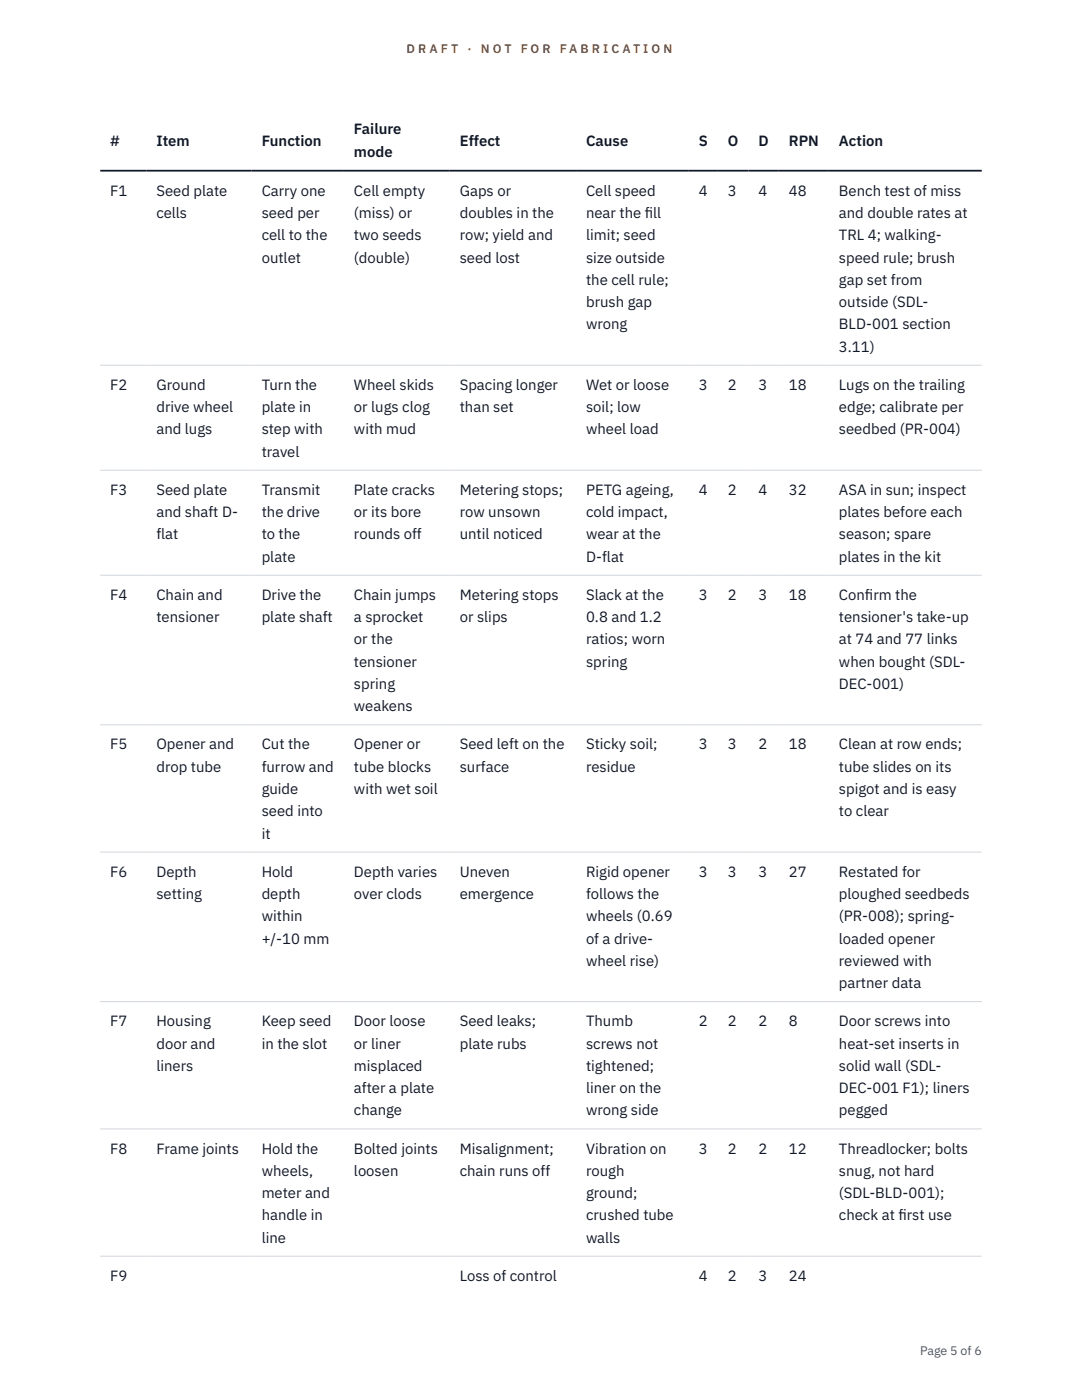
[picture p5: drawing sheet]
<svg xmlns="http://www.w3.org/2000/svg" width="216mm" height="279mm" viewBox="0 0 216 279" stroke-linecap="round" stroke-linejoin="round" font-family="sans-serif">
<defs><g id="words">
<g font-size="3" fill="#111827">
<text x="22" y="29.1">#</text>
<text x="31.2" y="29.1">Item</text>
<text x="52.2" y="29.1">Function</text>
<text x="70.6" y="26.8">Failure</text>
<text x="91.7" y="29.1">Effect</text>
<text x="116.9" y="29.1">Cause</text>
<text x="139.4" y="29.1">S</text>
<text x="145.3" y="29.1">O</text>
<text x="151.4" y="29.1">D</text>
<text x="157.4" y="29.1">RPN</text>
<text x="167.4" y="29.1">Action</text>
<text x="70.6" y="31.3">mode</text>
<text x="22" y="39.1">F1</text>
<text x="31.2" y="39.1">Seed plate</text>
<text x="52.2" y="39.1">Carry one</text>
<text x="70.6" y="39.1">Cell empty</text>
<text x="91.7" y="39.1">Gaps or</text>
<text x="116.9" y="39.1">Cell speed</text>
<text x="139.4" y="39.1">4</text>
<text x="145.3" y="39.1">3</text>
<text x="151.4" y="39.1">4</text>
<text x="157.4" y="39.1">48</text>
<text x="167.4" y="39.1">Bench test of miss</text>
<text x="31.2" y="43.5">cells</text>
<text x="52.2" y="43.5">seed per</text>
<text x="52.2" y="48">cell to the</text>
<text x="70.6" y="43.5">(miss) or</text>
<text x="70.6" y="48">two seeds</text>
<text x="91.7" y="43.5">doubles in the</text>
<text x="91.7" y="48">row; yield and</text>
<text x="116.9" y="43.5">near the f</text>
<text x="116.9" y="48">limit; seed</text>
<text x="128.7" y="43.5">ill</text>
<text x="167.4" y="43.5">and double rates at</text>
<text x="167.4" y="48">TRL 4; walking-</text>
<text x="52.2" y="52.4">outlet</text>
<text x="70.6" y="52.4">(double)</text>
<text x="91.7" y="52.4">seed lost</text>
<text x="116.9" y="52.4">size outside</text>
<text x="167.4" y="52.4">speed rule; brush</text>
<text x="116.9" y="56.9">the cell rule;</text>
<text x="167.4" y="56.9">gap set from</text>
<text x="116.9" y="61.3">brush gap</text>
<text x="116.9" y="65.7">wrong</text>
<text x="167.4" y="61.3">outside (SDL-</text>
<text x="167.4" y="65.7">BLD-001 section</text>
<text x="167.4" y="70.2">3.11)</text>
<text x="22" y="77.8">F2</text>
<text x="31.2" y="77.8">Ground</text>
<text x="52.2" y="77.8">Turn the</text>
<text x="70.6" y="77.8">Wheel skids</text>
<text x="91.7" y="77.8">Spacing longer</text>
<text x="116.9" y="77.8">Wet or loose</text>
<text x="139.4" y="77.8">3</text>
<text x="145.3" y="77.8">2</text>
<text x="151.4" y="77.8">3</text>
<text x="157.4" y="77.8">18</text>
<text x="167.4" y="77.8">Lugs on the trailing</text>
<text x="31.2" y="82.3">drive wheel</text>
<text x="52.2" y="82.3">plate in</text>
<text x="70.6" y="82.3">or lugs clog</text>
<text x="91.7" y="82.3">than set</text>
<text x="116.9" y="82.3">soil; low</text>
<text x="167.4" y="82.3">edge; calibrate per</text>
<text x="31.2" y="86.7">and lugs</text>
<text x="52.2" y="86.7">step with</text>
<text x="70.6" y="86.7">with mud</text>
<text x="116.9" y="86.7">wheel load</text>
<text x="167.4" y="86.7">seedbed (PR-004)</text>
<text x="52.2" y="91.1">travel</text>
<text x="22" y="98.8">F3</text>
<text x="31.2" y="98.8">Seed plate</text>
<text x="52.2" y="98.8">Transmit</text>
<text x="70.6" y="98.8">Plate cracks</text>
<text x="91.7" y="98.8">Metering stops;</text>
<text x="116.9" y="98.8">PETG ageing,</text>
<text x="139.4" y="98.8">4</text>
<text x="145.3" y="98.8">2</text>
<text x="151.4" y="98.8">4</text>
<text x="157.4" y="98.8">32</text>
<text x="167.4" y="98.8">ASA in sun; inspect</text>
<text x="31.2" y="103.2">and shaft D-</text>
<text x="31.2" y="107.7">flat</text>
<text x="52.2" y="103.2">the drive</text>
<text x="52.2" y="107.7">to the</text>
<text x="70.6" y="103.2">or its bore</text>
<text x="70.6" y="107.7">rounds off</text>
<text x="91.7" y="103.2">row unsown</text>
<text x="91.7" y="107.7">until noticed</text>
<text x="116.9" y="103.2">cold impact,</text>
<text x="116.9" y="107.7">wear at the</text>
<text x="167.4" y="103.2">plates before each</text>
<text x="167.4" y="107.7">season; spare</text>
<text x="52.2" y="112.1">plate</text>
<text x="116.9" y="112.1">D-flat</text>
<text x="167.4" y="112.1">plates in the kit</text>
<text x="22" y="119.7">F4</text>
<text x="31.2" y="119.7">Chain and</text>
<text x="52.2" y="119.7">Drive the</text>
<text x="70.6" y="119.7">Chain jumps</text>
<text x="91.7" y="119.7">Metering stops</text>
<text x="116.9" y="119.7">Slack at the</text>
<text x="139.4" y="119.7">3</text>
<text x="145.3" y="119.7">2</text>
<text x="151.4" y="119.7">3</text>
<text x="157.4" y="119.7">18</text>
<text x="167.4" y="119.7">Conf</text>
<text x="172.6" y="119.7">irm the</text>
<text x="31.2" y="124.2">tensioner</text>
<text x="52.2" y="124.2">plate shaft</text>
<text x="70.6" y="124.2">a sprocket</text>
<text x="91.7" y="124.2">or slips</text>
<text x="116.9" y="124.2">0.8 and 1.2</text>
<text x="167.4" y="124.2">tensioner's take-up</text>
<text x="70.6" y="128.6">or the</text>
<text x="116.9" y="128.6">ratios; worn</text>
<text x="167.4" y="128.6">at 74 and 77 links</text>
<text x="70.6" y="133.1">tensioner</text>
<text x="70.6" y="137.5">spring</text>
<text x="116.9" y="133.1">spring</text>
<text x="167.4" y="133.1">when bought (SDL-</text>
<text x="167.4" y="137.5">DEC-001)</text>
<text x="70.6" y="142">weakens</text>
<text x="22" y="149.6">F5</text>
<text x="31.2" y="149.6">Opener and</text>
<text x="52.2" y="149.6">Cut the</text>
<text x="70.6" y="149.6">Opener or</text>
<text x="91.7" y="149.6">Seed left on the</text>
<text x="116.9" y="149.6">Sticky soil;</text>
<text x="139.4" y="149.6">3</text>
<text x="145.3" y="149.6">3</text>
<text x="151.4" y="149.6">2</text>
<text x="157.4" y="149.6">18</text>
<text x="167.4" y="149.6">Clean at row ends;</text>
<text x="31.2" y="154">drop tube</text>
<text x="52.2" y="154">furrow and</text>
<text x="70.6" y="154">tube blocks</text>
<text x="91.7" y="154">surface</text>
<text x="116.9" y="154">residue</text>
<text x="167.4" y="154">tube slides on its</text>
<text x="52.2" y="158.5">guide</text>
<text x="70.6" y="158.5">with wet soil</text>
<text x="167.4" y="158.5">spigot and is easy</text>
<text x="52.2" y="162.9">seed into</text>
<text x="52.2" y="167.4">it</text>
<text x="167.4" y="162.9">to clear</text>
<text x="22" y="175">F6</text>
<text x="31.2" y="175">Depth</text>
<text x="31.2" y="179.4">setting</text>
<text x="52.2" y="175">Hold</text>
<text x="52.2" y="179.4">depth</text>
<text x="70.6" y="175">Depth varies</text>
<text x="70.6" y="179.4">over clods</text>
<text x="91.7" y="175">Uneven</text>
<text x="91.7" y="179.4">emergence</text>
<text x="116.9" y="175">Rigid opener</text>
<text x="116.9" y="179.4">follows the</text>
<text x="139.4" y="175">3</text>
<text x="145.3" y="175">3</text>
<text x="151.4" y="175">3</text>
<text x="157.4" y="175">27</text>
<text x="167.4" y="175">Restated for</text>
<text x="167.4" y="179.4">ploughed seedbeds</text>
<text x="52.2" y="183.9">within</text>
<text x="116.9" y="183.9">wheels (0.69</text>
<text x="167.4" y="183.9">(PR-008); spring-</text>
<text x="52.2" y="188.3">+/-10 mm</text>
<text x="116.9" y="188.3">of a drive-</text>
<text x="167.4" y="188.3">loaded opener</text>
<text x="116.9" y="192.8">wheel rise)</text>
<text x="167.4" y="192.8">reviewed with</text>
<text x="167.4" y="197.2">partner data</text>
<text x="22" y="204.8">F7</text>
<text x="31.2" y="204.8">Housing</text>
<text x="31.2" y="209.3">door and</text>
<text x="52.2" y="204.8">Keep seed</text>
<text x="52.2" y="209.3">in the slot</text>
<text x="70.6" y="204.8">Door loose</text>
<text x="70.6" y="209.3">or liner</text>
<text x="91.7" y="204.8">Seed leaks;</text>
<text x="91.7" y="209.3">plate rubs</text>
<text x="116.9" y="204.8">Thumb</text>
<text x="116.9" y="209.3">screws not</text>
<text x="139.4" y="204.8">2</text>
<text x="145.3" y="204.8">2</text>
<text x="151.4" y="204.8">2</text>
<text x="157.4" y="204.8">8</text>
<text x="167.4" y="204.8">Door screws into</text>
<text x="167.4" y="209.3">heat-set inserts in</text>
<text x="31.2" y="213.7">liners</text>
<text x="70.6" y="213.7">misplaced</text>
<text x="116.9" y="213.7">tightened;</text>
<text x="167.4" y="213.7">solid wall (SDL-</text>
<text x="70.6" y="218.2">after a plate</text>
<text x="116.9" y="218.2">liner on the</text>
<text x="167.4" y="218.2">DEC-001 F1); liners</text>
<text x="70.6" y="222.6">change</text>
<text x="116.9" y="222.6">wrong side</text>
<text x="167.4" y="222.6">pegged</text>
<text x="22" y="230.2">F8</text>
<text x="31.2" y="230.2">Frame joints</text>
<text x="52.2" y="230.2">Hold the</text>
<text x="70.6" y="230.2">Bolted joints</text>
<text x="91.7" y="230.2">Misalignment;</text>
<text x="116.9" y="230.2">Vibration on</text>
<text x="139.4" y="230.2">3</text>
<text x="145.3" y="230.2">2</text>
<text x="151.4" y="230.2">2</text>
<text x="157.4" y="230.2">12</text>
<text x="167.4" y="230.2">Threadlocker; bolts</text>
<text x="52.2" y="234.7">wheels,</text>
<text x="52.2" y="239.1">meter and</text>
<text x="70.6" y="234.7">loosen</text>
<text x="91.7" y="234.7">chain runs off</text>
<text x="116.9" y="234.7">rough</text>
<text x="116.9" y="239.1">ground;</text>
<text x="167.4" y="234.7">snug, not hard</text>
<text x="167.4" y="239.1">(SDL-BLD-001);</text>
<text x="52.2" y="243.6">handle in</text>
<text x="116.9" y="243.6">crushed tube</text>
<text x="167.4" y="243.6">check at f</text>
<text x="179.3" y="243.6">irst use</text>
<text x="52.2" y="248">line</text>
<text x="116.9" y="248">walls</text>
<text x="22" y="255.6">F9</text>
<text x="91.7" y="255.6">Loss of control</text>
<text x="139.4" y="255.6">4</text>
<text x="145.3" y="255.6">2</text>
<text x="151.4" y="255.6">3</text>
<text x="157.4" y="255.6">24</text>
</g>
<g font-size="2.5" fill="#b45309">
<text x="81.1" y="10.5">D R A F T</text>
<text x="93.3" y="10.5">·</text>
<text x="95.9" y="10.5">N O T</text>
<text x="103.9" y="10.5">F O R</text>
<text x="111.7" y="10.5">F A B R I C A T I O N</text>
</g>
<text font-size="2.5" fill="#4b5563" x="183.6" y="270.3">Page 5 of 6</text>
</g></defs>
<path d="M20 72.9h175.9M20 93.8h175.9M20 114.8h175.9M20 144.7h175.9M20 170.1h175.9M20 199.9h175.9M20 225.3h175.9M20 250.7h175.9" fill="none" stroke="#d1d5db" stroke-width=".2"/>
<path d="M20 34.1h175.9" fill="none" stroke="#111827" stroke-width=".35"/>
<use href="#words"/>
</svg>
